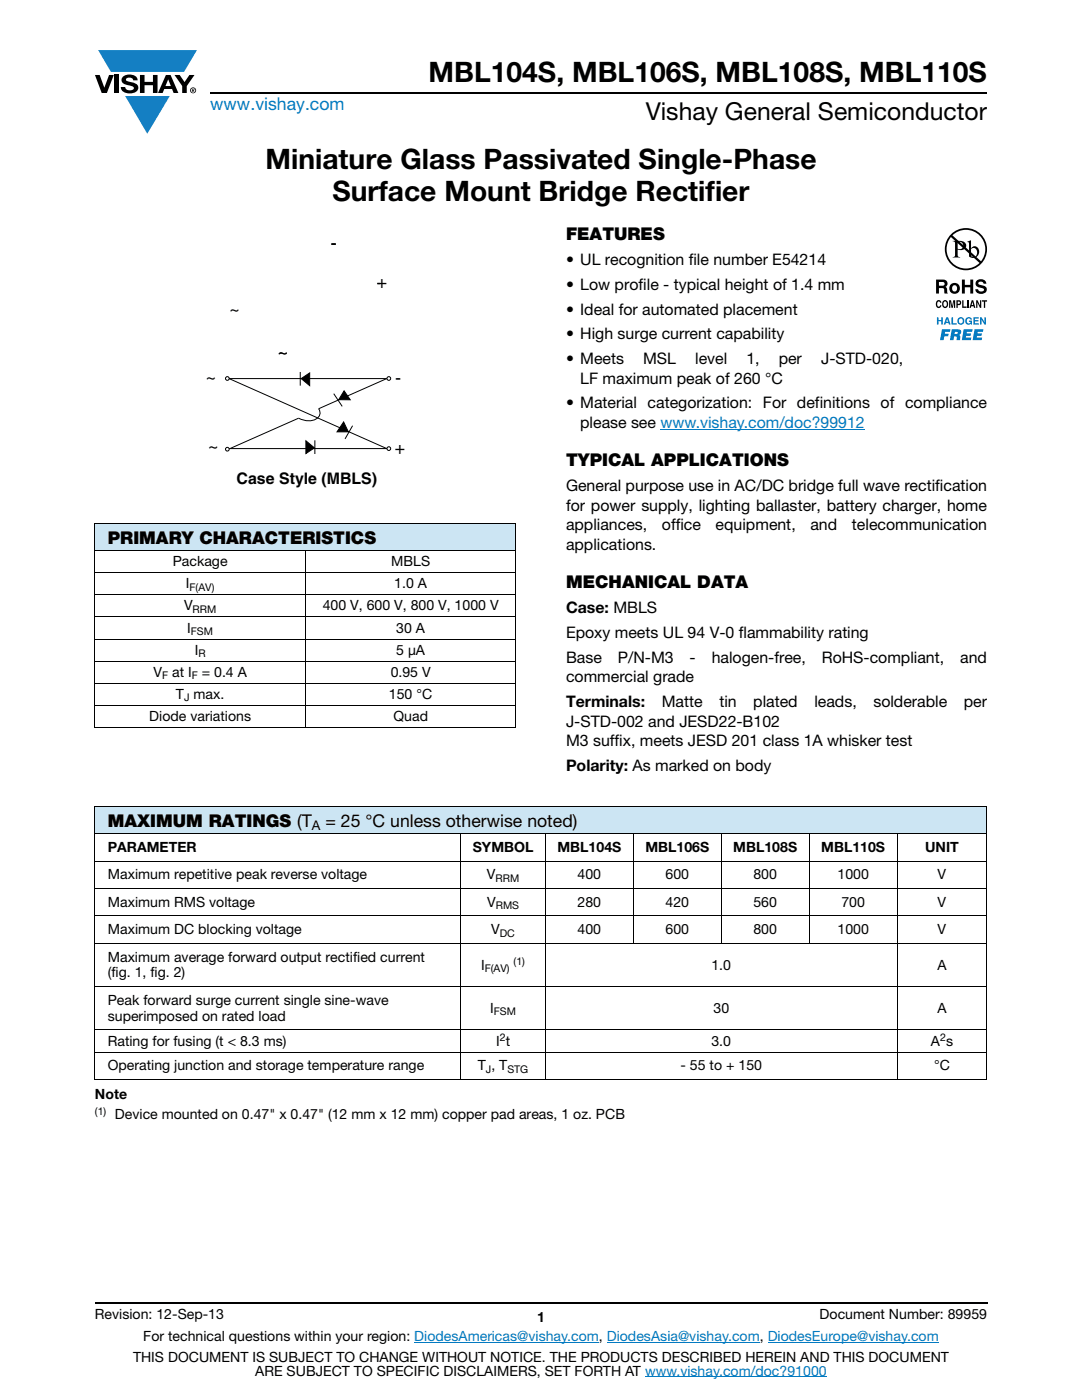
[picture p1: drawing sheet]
<svg xmlns="http://www.w3.org/2000/svg" width="216mm" height="279mm" viewBox="0 0 216 279" stroke-linecap="round" stroke-linejoin="round" font-family="sans-serif">
<defs><g id="words">
<g font-size="5.6">
<text x="85.5" y="16.4">MBL104S, MBL106S, MBL108S, MBL110S</text>
<text x="53" y="33.8">Miniature Glass Passivated Single-Phase</text>
<text x="66.3" y="40.1">Surface Mount Bridge Rectifier</text>
</g>
<text font-size="4.9" x="128.8" y="24">Vishay General Semiconductor</text>
<text font-size="3.5" fill="#007ec4" x="42" y="21.9">www.vishay.com</text>
<g font-size="3.5">
<text x="112.9" y="47.9">FEATURES</text>
<text x="66" y="49.6">-</text>
<text x="75.2" y="57.5">+</text>
<text x="45.8" y="62.8">~</text>
<text x="55.4" y="71.5">~</text>
<text x="43.1" y="74.7" transform="rotate(-180 43.1 74.7)">~</text>
<text x="80.1" y="74.7" transform="rotate(-180 80.1 74.7)">-</text>
<text x="43.6" y="88.4" transform="rotate(-180 43.6 88.4)">~</text>
<text x="80.8" y="88.8" transform="rotate(-180 80.8 88.8)">+</text>
<text x="112.9" y="93">TYPICAL APPLICATIONS</text>
<text x="21.5" y="108.5">PRIMARY CHARACTERISTICS</text>
<text x="112.9" y="117.4">MECHANICAL DATA</text>
<text x="21.5" y="165">MAXIMUM RATINGS (T</text>
<text x="64.9" y="165">= 25 °C unless otherwise noted)</text>
</g>
<g font-size="3.2">
<text x="112.9" y="52.9">• UL recognition file number E54214</text>
<text x="112.9" y="57.9">• Low profile - typical height of 1.4 mm</text>
<text x="112.9" y="62.8">• Ideal for automated placement</text>
<text x="112.9" y="67.8">• High surge current capability</text>
<text x="112.9" y="72.7">• Meets</text>
<text x="115.8" y="76.6">LF maximum peak of 260 °C</text>
<text x="128.3" y="72.7">MSL</text>
<text x="138.7" y="72.7">level</text>
<text x="148.9" y="72.7">1,</text>
<text x="155.4" y="72.7">per</text>
<text x="163.8" y="72.7">J-STD-020,</text>
<text x="112.9" y="81.5">• Material categorization: For definitions of compliance</text>
<text x="115.8" y="85.4">please see www.vishay.com/doc?99912</text>
<text x="47.2" y="96.7">Case Style (MBLS)</text>
<text x="112.9" y="98.1">General purpose use in AC/DC bridge full wave rectification</text>
<text x="112.9" y="102">for power supply, lighting ballaster, battery charger, home</text>
<text x="112.9" y="105.9">appliances,</text>
<text x="132.1" y="105.9">office</text>
<text x="142.8" y="105.9">equipment,</text>
<text x="161.7" y="105.9">and</text>
<text x="170" y="105.9">telecommunication</text>
<text x="112.9" y="109.7">applications.</text>
<text x="112.9" y="122.4">Case: MBLS</text>
<text x="112.9" y="127.4">Epoxy meets UL 94 V-0 flammability rating</text>
<text x="112.9" y="132.3">Base</text>
<text x="112.9" y="136.2">commercial grade</text>
<text x="123.3" y="132.3">P/N-M3</text>
<text x="137.6" y="132.3">-</text>
<text x="142" y="132.3">halogen-free,</text>
<text x="164" y="132.3">RoHS-compliant,</text>
<text x="191.6" y="132.3">and</text>
<text x="112.9" y="141.1">Terminals:</text>
<text x="132" y="141.1">Matte</text>
<text x="143.5" y="141.1">tin</text>
<text x="150.3" y="141.1">plated</text>
<text x="162.5" y="141.1">leads,</text>
<text x="174.3" y="141.1">solderable</text>
<text x="192.3" y="141.1">per</text>
<text x="112.9" y="145">J-STD-002 and JESD22-B102</text>
<text x="112.9" y="148.9">M3 suffix, meets JESD 201 class 1A whisker test</text>
<text x="112.9" y="153.8">Polarity: As marked on body</text>
</g>
<g font-size="2.8">
<text x="34.5" y="113">Package</text>
<text x="78.1" y="113">MBLS</text>
<text x="37.1" y="117.4">I</text>
<text x="78.7" y="117.4">1.0 A</text>
<text x="36.7" y="121.8">V</text>
<text x="64.4" y="121.8">400 V, 600 V, 800 V, 1000 V</text>
<text x="37.4" y="126.2">I</text>
<text x="38.9" y="130.7">I</text>
<text x="79.1" y="126.2">30 A</text>
<text x="79.1" y="130.7">5 μA</text>
<text x="30.6" y="135.1">V</text>
<text x="34.4" y="135.1">at I</text>
<text x="40.3" y="135.1">= 0.4 A</text>
<text x="78" y="135.1">0.95 V</text>
<text x="29.8" y="143.9">Diode variations</text>
<text x="35.1" y="139.5">T max.</text>
<text x="77.6" y="139.5">150 °C</text>
<text x="78.5" y="143.9">Quad</text>
<text x="21.5" y="170">PARAMETER</text>
<text x="94.3" y="170">SYMBOL</text>
<text x="111.2" y="170">MBL104S</text>
<text x="128.8" y="170">MBL106S</text>
<text x="146.3" y="170">MBL108S</text>
<text x="163.9" y="170">MBL110S</text>
<text x="184.6" y="170">UNIT</text>
<text x="21.5" y="175.5">Maximum repetitive peak reverse voltage</text>
<text x="97.2" y="175.5">V</text>
<text x="115.3" y="175.5">400</text>
<text x="132.8" y="175.5">600</text>
<text x="150.3" y="175.5">800</text>
<text x="167.1" y="175.5">1000</text>
<text x="187.1" y="175.5">V</text>
<text x="21.5" y="181">Maximum RMS voltage</text>
<text x="97.2" y="181">V</text>
<text x="115.3" y="181">280</text>
<text x="132.8" y="181">420</text>
<text x="150.3" y="181">560</text>
<text x="167.9" y="181">700</text>
<text x="187.1" y="181">V</text>
<text x="21.5" y="186.4">Maximum DC blocking voltage</text>
<text x="21.5" y="191.9">Maximum average forward output rectified current</text>
<text x="98" y="186.4">V</text>
<text x="115.3" y="186.4">400</text>
<text x="132.8" y="186.4">600</text>
<text x="150.3" y="186.4">800</text>
<text x="167.1" y="186.4">1000</text>
<text x="187.1" y="186.4">V</text>
<text x="21.5" y="195.1">(fig. 1, fig. 2)</text>
<text x="96" y="193.5">I</text>
<text x="142" y="193.5">1.0</text>
<text x="187" y="193.5">A</text>
<text x="21.5" y="200.5">Peak forward surge current single sine-wave</text>
<text x="21.5" y="203.7">superimposed on rated load</text>
<text x="97.8" y="202.1">I</text>
<text x="142.4" y="202.1">30</text>
<text x="187" y="202.1">A</text>
<text x="21.5" y="208.7">Rating for fusing (t &lt; 8.3 ms)</text>
<text x="99" y="208.7">I t</text>
<text x="142" y="208.7">3.0</text>
<text x="185.8" y="208.7">A s</text>
<text x="21.5" y="213.6">Operating junction and storage temperature range</text>
<text x="95.3" y="213.6">T , T</text>
<text x="135.8" y="213.6">- 55 to + 150</text>
<text x="186.4" y="213.6">°C</text>
<text x="18.9" y="219.4">Note</text>
<text x="22.9" y="223.3">Device mounted on 0.47&quot; x 0.47&quot; (12 mm x 12 mm) copper pad areas, 1 oz. PCB</text>
<text x="18.9" y="263.3">Revision: 12-Sep-13</text>
<text x="107.2" y="263.8">1</text>
<text x="163.6" y="263.3">Document Number: 89959</text>
<text x="28.6" y="267.7">For technical questions within your region: DiodesAmericas@vishay.com, DiodesAsia@vishay.com, DiodesEurope@vishay.com</text>
<text x="26.5" y="271.7">THIS DOCUMENT IS SUBJECT TO CHANGE WITHOUT NOTICE. THE PRODUCTS DESCRIBED HEREIN AND THIS DOCUMENT</text>
<text x="50.9" y="274.6">ARE SUBJECT TO SPECIFIC DISCLAIMERS, SET FORTH AT www.vishay.com/doc?91000</text>
</g>
<text font-size="2.6" x="62.3" y="165.6">A</text>
<g font-size="2.1">
<text x="37.8" y="117.9">F(AV)</text>
<text x="38.4" y="122.3">RRM</text>
<text x="38.1" y="126.7">FSM</text>
<text x="39.6" y="131.2">R</text>
<text x="32.3" y="135.6">F</text>
<text x="38.3" y="135.6">F</text>
<text x="36.7" y="140">J</text>
<text x="98.9" y="176">RRM</text>
<text x="98.9" y="181.5">RMS</text>
<text x="99.7" y="186.9">DC</text>
<text x="96.7" y="194">F(AV)</text>
<text x="102.5" y="192.6">(1)</text>
<text x="98.5" y="202.6">FSM</text>
<text x="99.7" y="207.8">2</text>
<text x="187.6" y="207.8">2</text>
<text x="97" y="214.1">J</text>
<text x="101.2" y="214.1">STG</text>
<text x="18.9" y="222.5">(1)</text>
</g>
</g></defs>
<g fill="#147fc3">
<path d="M19.6 10h19.7l-2.6 4.3h-1.1h-13.5z"/>
<path d="M25 19.2h8.9l-4.5 7.5z"/>
</g>
<g fill="#000">
<path d="M18.9 15h1l.9 2.5 1-2.5h.9l-1.4 3.6h-1zM22.9 15h.9v3.6h-.9zM24.6 15.3a2.1 2.1 0 0 1 2.8 .3l.1 .4h-.9a.79 .79 0 0 0-.7-.5 .79 .79 0 0 0-.8 .4l.3 .3 1 .2a1.08 1.08 0 0 1 1.2 1 1.08 1.08 0 0 1-1.1 1.2 1.73 1.73 0 0 1-2.4-1.2h.9a.96 .96 0 0 0 .8 .6 .96 .96 0 0 0 .9-.4 1.31 1.31 0 0 0-1.2-.6 1.03 1.03 0 0 1-1.1-.6 1.03 1.03 0 0 1 .2-1.1zM27.9 15h.9v1.3h1.7v-1.3h.9v3.6h-.9v-1.6h-1.7v1.6h-.9zM34.8 15h1.1l.9 1.4 1-1.4h1l-1.5 2.2v1.4h-.9v-1.4z"/>
<path d="M33.6 15.9l.5 1.3h-1.1zM33.1 15l-1.6 3.6h1l.3-.8h1.5l.3 .8h1l-1.6-3.6z"/>
<path d="M38.4 17.8h.2v.2h-.2zM38.3 17.7v.7h.1v-.3l.4 .3-.2-.3 .2-.2-.1-.2z"/>
<path d="M38.1 18a.46 .46 0 0 1 .9 0 .46 .46 0 0 1-.9 0zM37.9 18a.6 .6 0 0 0 1.2 0 .6 .6 0 0 0-1.2 0z"/>
</g>
<path d="M42 18.6h155M18.9 260h178.1" fill="none" stroke="#000" stroke-width=".36"/>
<path d="M131.8 85.6h40.8M82.7 267.9h36.8M121.1 267.9h30.5M128.7 274.8h36.3M153.2 267.9h34.1" fill="none" stroke="#007ec4" stroke-width=".2"/>
<path d="M18.9 104.4h84.1v5.5h-84.1z" fill="#cce5f3"/>
<g fill="none" stroke="#000" stroke-width=".2">
<path d="M18.9 104.4h84.1M18.9 109.9h84.1M18.9 114.3h84.1M18.9 118.7h84.1M18.9 104.5v40.6M60.9 109.8v35.5M103 104.5v40.6M18.9 123.1h84.1M18.9 127.6h84.1M18.9 132h84.1M18.9 136.4h84.1M18.9 140.8h84.1"/>
<path d="M18.9 145.2h84.1"/>
</g>
<g fill="#fff">
<path d="M45.8 46.6h31.4v25.7h-31.4z"/>
<path d="M41.1 73.9h39.7v23.5h-39.7z"/>
</g>
<g fill="none" stroke="#000" stroke-width=".2">
<path d="M59.9 74.2v2.8M60.1 75.6l1.7-1.2v2.6zM66.6 78.6l1.7 2.5M68.7 78l1.2 1.8h-2.3zM46 89.5l13.6-6a3.2 3.2 0 0 0 4.1-.4l.2-.5-.1-.5-.2-.5 13.6-6h-31.5l31.5 13.9h-31.5M61 88l1.7 1.4-1.7 1.1zM62.8 87.9v2.7M68.6 84.2l.9 2h-2.2zM70.4 85l-1.6 2.6"/>
<circle cx="45.4" cy="75.5" r=".37"/>
<circle cx="77.6" cy="75.5" r=".37"/>
<circle cx="45.4" cy="89.6" r=".37"/>
<circle cx="77.6" cy="89.5" r=".37"/>
</g>
<path d="M60.1 75.6l1.7-1.2v2.6zM68.7 78l1.2 1.8h-2.3zM61 88l1.7 1.4-1.7 1.1zM68.6 84.2l.9 2h-2.2z" fill="#000"/>
<path d="M186.7 45.5h10.3v22.4h-10.3z" fill="#fff"/>
<g fill="#0160ae">
<path d="M187 63.3h.3v.6h.5v-.6h.3v1.5h-.3v-.7h-.5v.7h-.3z"/>
<path d="M189.9 63.3h.3v1.2h.7v.3h-1z"/>
<path d="M192.8 63.5a.68 .68 0 0 1 1.1 .3l-.8-.2a.55 .55 0 0 0-.2 .5 .55 .55 0 0 0 .4 .5l.4-.4h-.4v-.2h.6v.8h-.2v-.2a.71 .71 0 0 1-1 0 .71 .71 0 0 1 .1-1.1z"/>
<path d="M194.2 63.3h1.1v.3h-.8v.3h.7v.2h-.7v.4h.8v.3h-1.1z"/>
<path d="M195.6 63.3h.3l.5 1 .1-1h.2v1.5h-.3l-.6-1.1v1.1h-.2z"/>
<path d="M188 65.7h1.6v.5h-1l-.1 .4h.8l-.1 .5h-.8l-.1 .8h-.7z"/>
<path d="M192.3 65.7h1.8l-.1 .5h-1.1v.3h.9l-.1 .5h-.9l-.1 .4h1.1l-.1 .5h-1.8z"/>
<path d="M194.5 65.7h1.7l-.1 .5h-1l-.1 .3h.9l-.1 .5h-.9v.4h1.1l-.1 .5h-1.8z"/>
<path d="M189 63.7l-.2 .5h.4zM188.8 63.3h.4l.5 1.5h-.3l-.1-.3h-.6l-.1 .3h-.3z"/>
<path d="M191.3 64.1a.47 .47 0 0 0 .9 0 .47 .47 0 0 0-.9 0zM191 64a.75 .75 0 0 1 1.5 0 .75 .75 0 0 1-1.5 0z"/>
<path d="M190.5 66.2v.5l.6-.1-.1-.4zM189.9 65.7l1.8 .2a.63 .63 0 0 1-.4 1l.3 .2v.8h-.7v-.6l-.3-.2h-.2l-.2 .8h-.7z"/>
</g>
<g fill="#000">
<path d="M191.9 55.8h.6v1.1h1.1v-1.1h.6v2.8h-.6v-1.3h-1.1v1.3h-.6zM195 55.9a1.15 1.15 0 0 1 1.8 .7h-.5l-.1-.1a.68 .68 0 0 0-.9-.2v.4l.2 .1a1.29 1.29 0 0 1 1.4 .9 1.17 1.17 0 0 1-1.1 1 1.17 1.17 0 0 1-1.2-1h.6v.2a.67 .67 0 0 0 1.1-.1l-.2-.3-.6-.1a.82 .82 0 0 1-.8-.5 .82 .82 0 0 1 .3-1zM194.8 59.9h.3l.5 1.1v-1.1h.2v1.5h-.3l-.5-1v1h-.2zM186.9 60.1l.4-.2 .3 .1 .2 .4-.6-.2a.66 .66 0 0 0 .1 1l.3-.3h.2a.54 .54 0 0 1-.4 .6 .54 .54 0 0 1-.6-.5zM189.4 59.9h.4l.2 1.2 .2-1.2h.4v1.5h-.3v-1.2l-.2 1.2h-.2l-.3-1.2v1.2h-.2zM192 59.9h.3v1.3h.6v.2h-.9zM193 59.9h.3v1.5h-.3zM195.9 59.9h1.1v.3h-.4v1.2h-.3v-1.2h-.4z"/>
<path d="M187.4 56.3v.7h.9a.39 .39 0 0 0 0-.7zM186.8 55.8h1.4a.79 .79 0 0 1 .8 .4 .79 .79 0 0 1-.1 .9l-.3 .1a.98 .98 0 0 1 .4 1.2l.1 .2h-.6l-.2-1.1h-.9v1.1h-.6z"/>
<path d="M190 47a3.9 3.9 0 0 1 5.3-.1 3.9 3.9 0 0 1 .4 5.2zM189.7 47.3l5.8 5.2a3.9 3.9 0 0 1-5.4 .1 3.9 3.9 0 0 1-.4-5.3zM188.5 49.7a4.2 4.2 0 0 0 8.5 0 4.2 4.2 0 0 0-8.5 0z"/>
<path d="M190.2 57a.63 .63 0 0 0-.2 .8 .63 .63 0 0 0 .7 .3 .63 .63 0 0 0 .3-.8 .63 .63 0 0 0-.8-.3zM189.4 57.5a1.1 1.1 0 0 1 2.2 0 1.1 1.1 0 0 1-2.2 0z"/>
<path d="M191.1 48.3v1.3a.75 .75 0 0 0 1.1-.6 .75 .75 0 0 0-1.1-.7zM190.1 48.1a2.81 2.81 0 0 1 2.5 .3 .97 .97 0 0 1-.1 1.2 .97 .97 0 0 1-1.2 .3l-.2-.1v1.1v.2l.5 .3h-1.5l.3-.2 .2-.3v-2.3l-.1-.3z"/>
<path d="M193.8 49.7v1.4l.1 .1a.72 .72 0 0 0 .8 0 .72 .72 0 0 0 .3-.8 .72 .72 0 0 0-.4-.8 .72 .72 0 0 0-.8 .1zM193 48.2l.8-.2v1.6a.89 .89 0 0 1 1.1-.4 .89 .89 0 0 1 .5 1 1.23 1.23 0 0 1-.7 1.2 1.23 1.23 0 0 1-1.3-.2l-.1-2.7z"/>
<path d="M188.4 60.2a.64 .64 0 0 0 .2 1h.1a.64 .64 0 0 0-.1-1zM188.2 60l.2-.1a.56 .56 0 0 1 .7 .4 .82 .82 0 0 1-.5 1.2h-.2a.89 .89 0 0 1-.2-1.5z"/>
<path d="M191.1 60.2v.4l.4-.1v-.3zM190.8 59.9h.6a.5 .5 0 0 1 .4 .5 .5 .5 0 0 1-.4 .5h-.3v.5h-.3z"/>
<path d="M194 60.3l-.1 .6h.3zM193.9 59.9h.3l.4 1.5h-.3v-.3h-.5l-.1 .3h-.3z"/>
</g>
<path d="M18.9 160.9h178v5.5h-178z" fill="#cce5f3"/>
<g fill="#fff">
<path d="M18.9 166.4h73v5.5h-73z"/>
<path d="M91.9 166.4h16.9v5.5h-16.9z"/>
<path d="M108.8 166.4h17.6v5.5h-17.6z"/>
<path d="M126.4 166.4h17.5v5.5h-17.5z"/>
<path d="M143.9 166.4h17.6v5.5h-17.6z"/>
<path d="M161.5 166.4h17.5v5.5h-17.5z"/>
<path d="M179 166.4h17.9v5.5h-17.9z"/>
</g>
<g fill="none" stroke="#000" stroke-width=".2">
<path d="M18.9 160.9h178.1M18.9 166.4h178.1M18.9 171.9h178.1M18.9 177.3h178.1M18.9 161v54.3M91.9 166.3v49.2M108.8 166.3v49.2M126.4 166.3v22M143.9 166.3v22M161.5 166.3v22M179 166.3v49.2M196.9 161v54.3"/>
<path d="M18.9 182.8h178.1M18.9 188.3h178.1M18.9 196.9h178.1M18.9 205.5h178.1M18.9 210h178.1M18.9 215.4h178.1"/>
</g>
<use href="#words"/>
</svg>
